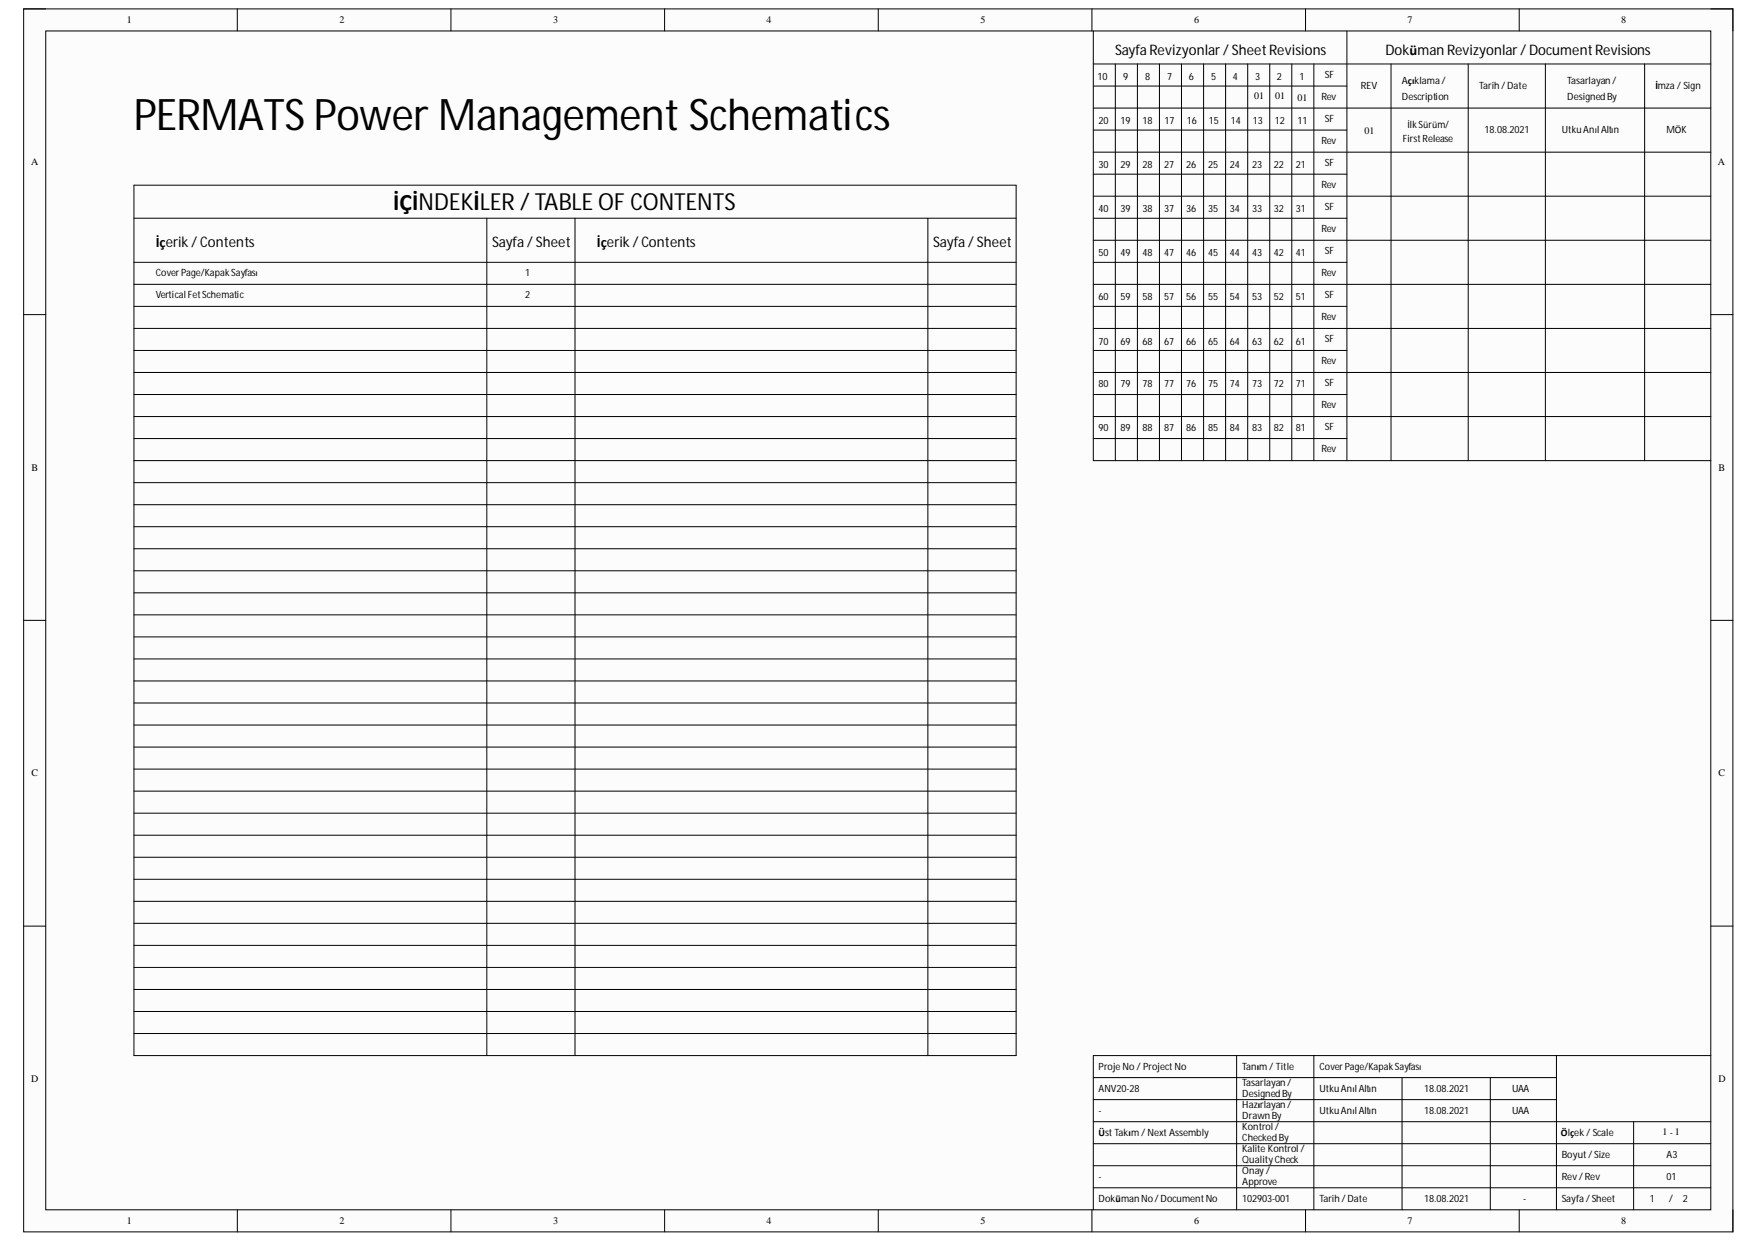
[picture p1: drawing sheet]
<svg xmlns="http://www.w3.org/2000/svg" width="297mm" height="210mm" viewBox="0 0 297 210" stroke-linecap="round" stroke-linejoin="round" font-family="sans-serif">
<defs><g id="words">
<text font-size="7.3" x="22.6" y="21.9">PERMATS Power Management Schematics</text>
<text font-size="4" x="66.4" y="35.4">İÇİNDEKİLER / TABLE OF CONTENTS</text>
<g font-size="2.4">
<text x="188.3" y="9.2">SayfaRevizyonlar/ SheetRevisions</text>
<text x="234" y="9.2">Doküman Revizyonlar/ DocumentRevisions</text>
<text x="26.3" y="41.7">İçerik / Contents</text>
<text x="83.1" y="41.7">Sayfa/ Sheet</text>
<text x="100.8" y="41.7">İçerik / Contents</text>
<text x="157.6" y="41.7">Sayfa/ Sheet</text>
</g>
<g font-size="1.7">
<text x="21.4" y="3.9">1</text>
<text x="57.3" y="3.9">2</text>
<text x="93.4" y="3.9">3</text>
<text x="129.5" y="3.9">4</text>
<text x="165.6" y="3.9">5</text>
<text x="201.7" y="3.9">6</text>
<text x="237.7" y="3.9">7</text>
<text x="273.8" y="3.9">8</text>
<text x="185.3" y="13.5">10</text>
<text x="189.7" y="13.5">9</text>
<text x="193.4" y="13.5">8</text>
<text x="197.1" y="13.5">7</text>
<text x="200.7" y="13.5">6</text>
<text x="204.5" y="13.5">5</text>
<text x="208.2" y="13.5">4</text>
<text x="211.8" y="16.7">01</text>
<text x="212" y="13.5">3</text>
<text x="215.4" y="16.7">01</text>
<text x="215.6" y="13.5">2</text>
<text x="219.1" y="17">01</text>
<text x="219.4" y="13.5">1</text>
<text x="223.1" y="16.9">Rev</text>
<text x="223.7" y="13.2">SF</text>
<text x="229.8" y="15">REV</text>
<text x="236.8" y="14.1">Açıklama/</text>
<text x="236.8" y="16.9">Description</text>
<text x="249.8" y="15">Tarih/Date</text>
<text x="264.7" y="14.1">Tasarlayan/</text>
<text x="264.7" y="16.9">DesignedBy</text>
<text x="279.5" y="15">İmza / Sign</text>
<text x="185.5" y="21">20</text>
<text x="189.2" y="21">19</text>
<text x="193" y="21">18</text>
<text x="196.7" y="21">17</text>
<text x="200.4" y="21">16</text>
<text x="204.1" y="21">15</text>
<text x="207.8" y="21">14</text>
<text x="211.6" y="21">13</text>
<text x="215.3" y="21">12</text>
<text x="219.1" y="21">11</text>
<text x="223.7" y="20.6">SF</text>
<text x="230.4" y="22.6">01</text>
<text x="236.9" y="23.9">FirstRelease</text>
<text x="237.7" y="21.6">İlkSürüm/</text>
<text x="250.7" y="22.5">18.08.2021</text>
<text x="263.7" y="22.5">UtkuAnıl Altın</text>
<text x="281.4" y="22.5">MÖK</text>
<text x="5.2" y="27.9">A</text>
<text x="185.5" y="28.4">30</text>
<text x="189.2" y="28.4">29</text>
<text x="193" y="28.4">28</text>
<text x="196.6" y="28.4">27</text>
<text x="200.3" y="28.4">26</text>
<text x="204" y="28.4">25</text>
<text x="207.7" y="28.4">24</text>
<text x="211.5" y="28.4">23</text>
<text x="215.1" y="28.4">22</text>
<text x="218.8" y="28.4">21</text>
<text x="223.1" y="24.3">Rev</text>
<text x="223.7" y="28">SF</text>
<text x="290.1" y="27.9">A</text>
<text x="185.5" y="35.8">40</text>
<text x="189.2" y="35.8">39</text>
<text x="193" y="35.8">38</text>
<text x="196.6" y="35.8">37</text>
<text x="200.3" y="35.8">36</text>
<text x="204" y="35.8">35</text>
<text x="207.7" y="35.8">34</text>
<text x="211.5" y="35.8">33</text>
<text x="215.1" y="35.8">32</text>
<text x="218.8" y="35.8">31</text>
<text x="223.1" y="31.8">Rev</text>
<text x="223.7" y="35.5">SF</text>
<text x="223.1" y="39.2">Rev</text>
<text x="26.3" y="46.6">CoverPage/KapakSayfası</text>
<text x="88.7" y="46.6">1</text>
<text x="185.5" y="43.3">50</text>
<text x="189.2" y="43.3">49</text>
<text x="193" y="43.3">48</text>
<text x="196.6" y="43.3">47</text>
<text x="200.3" y="43.3">46</text>
<text x="204" y="43.3">45</text>
<text x="207.7" y="43.3">44</text>
<text x="211.5" y="43.3">43</text>
<text x="215.1" y="43.3">42</text>
<text x="218.8" y="43.3">41</text>
<text x="223.1" y="46.6">Rev</text>
<text x="223.7" y="42.9">SF</text>
<text x="26.3" y="50.4">Vertical FetSchematic</text>
<text x="88.7" y="50.4">2</text>
<text x="185.5" y="50.7">60</text>
<text x="189.2" y="50.7">59</text>
<text x="193" y="50.7">58</text>
<text x="196.6" y="50.7">57</text>
<text x="200.3" y="50.7">56</text>
<text x="204" y="50.7">55</text>
<text x="207.7" y="50.7">54</text>
<text x="211.5" y="50.7">53</text>
<text x="215.1" y="50.7">52</text>
<text x="218.8" y="50.7">51</text>
<text x="223.7" y="50.4">SF</text>
<text x="185.5" y="58.2">70</text>
<text x="189.2" y="58.2">69</text>
<text x="193" y="58.2">68</text>
<text x="196.6" y="58.2">67</text>
<text x="200.3" y="58.2">66</text>
<text x="204" y="58.2">65</text>
<text x="207.7" y="58.2">64</text>
<text x="211.5" y="58.2">63</text>
<text x="215.1" y="58.2">62</text>
<text x="218.8" y="58.2">61</text>
<text x="223.1" y="54.1">Rev</text>
<text x="223.7" y="57.8">SF</text>
<text x="185.5" y="65.4">80</text>
<text x="189.2" y="65.4">79</text>
<text x="193" y="65.4">78</text>
<text x="196.6" y="65.4">77</text>
<text x="200.3" y="65.4">76</text>
<text x="204" y="65.4">75</text>
<text x="207.7" y="65.4">74</text>
<text x="211.5" y="65.4">73</text>
<text x="215.1" y="65.4">72</text>
<text x="218.8" y="65.4">71</text>
<text x="223.1" y="61.5">Rev</text>
<text x="223.7" y="65.2">SF</text>
<text x="223.1" y="68.9">Rev</text>
<text x="185.5" y="72.8">90</text>
<text x="189.2" y="72.8">89</text>
<text x="193" y="72.8">88</text>
<text x="196.6" y="72.8">87</text>
<text x="200.3" y="72.8">86</text>
<text x="204" y="72.8">85</text>
<text x="207.7" y="72.8">84</text>
<text x="211.5" y="72.8">83</text>
<text x="215.1" y="72.8">82</text>
<text x="218.8" y="72.8">81</text>
<text x="223.1" y="76.4">Rev</text>
<text x="223.7" y="72.7">SF</text>
<text x="5.3" y="79.5">B</text>
<text x="290.2" y="79.5">B</text>
<text x="5.3" y="131.1">C</text>
<text x="290.2" y="131.1">C</text>
<text x="5.2" y="182.7">D</text>
<text x="185.5" y="180.6">Proje No / Project No</text>
<text x="185.5" y="184.3">ANV20-28</text>
<text x="209.8" y="183.4">Tasarlayan/</text>
<text x="209.8" y="180.6">Tanım / Title</text>
<text x="209.8" y="185.3">DesignedBy</text>
<text x="222.8" y="184.3">UtkuAnıl Altın</text>
<text x="222.8" y="180.6">CoverPage/KapakSayfası</text>
<text x="240.5" y="184.3">18.08.2021</text>
<text x="255.4" y="184.3">UAA</text>
<text x="290.2" y="182.7">D</text>
<text x="185.5" y="191.8">Üst Takım / Next Assembly</text>
<text x="185.5" y="188.1">-</text>
<text x="209.8" y="187.1">Hazırlayan/</text>
<text x="209.8" y="190.8">Kontrol/</text>
<text x="209.8" y="189">DrawnBy</text>
<text x="222.8" y="188.1">UtkuAnıl Altın</text>
<text x="240.5" y="188.1">18.08.2021</text>
<text x="255.4" y="188.1">UAA</text>
<text x="263.6" y="191.8">Ölçek / Scale</text>
<text x="280.7" y="191.7">1 - 1</text>
<text x="209.8" y="194.6">Kalite Kontrol/</text>
<text x="209.8" y="192.7">CheckedBy</text>
<text x="209.8" y="196.4">QualityCheck</text>
<text x="263.7" y="195.5">Boyut/Size</text>
<text x="281.4" y="195.5">A3</text>
<text x="185.5" y="202.9">DokümanNo/DocumentNo</text>
<text x="185.5" y="199.2">-</text>
<text x="209.8" y="202.9">102903-001</text>
<text x="209.8" y="198.3">Onay /</text>
<text x="209.8" y="200.1">Approve</text>
<text x="222.8" y="202.9">Tarih/Date</text>
<text x="240.5" y="202.9">18.08.2021</text>
<text x="257.2" y="202.9">-</text>
<text x="263.7" y="199.2">Rev/Rev</text>
<text x="263.7" y="202.9">Sayfa/Sheet</text>
<text x="278.6" y="202.9">1</text>
<text x="281.4" y="199.2">01</text>
<text x="281.8" y="202.9">/</text>
<text x="284.2" y="202.9">2</text>
<text x="21.4" y="206.7">1</text>
<text x="57.3" y="206.7">2</text>
<text x="93.4" y="206.7">3</text>
<text x="129.5" y="206.7">4</text>
<text x="165.6" y="206.7">5</text>
<text x="201.7" y="206.7">6</text>
<text x="237.7" y="206.7">7</text>
<text x="273.8" y="206.7">8</text>
</g>
</g></defs>
<path d="M4 1.5h288.6v206.5h-288.6z" fill-rule="evenodd" fill="#fffcf8"/>
<path d="M4 1.5h288.6v206.5h-288.6z" fill="none" stroke="#000" stroke-width=".17"/>
<path d="M7.7 5.2h281.2v199.1h-281.2z" fill-rule="evenodd" fill="#fffcf8"/>
<g fill="none" stroke="#000" stroke-width=".17">
<path d="M4 1.5h3.7M7.7 5.2h281.2v199.1h-281.2zM40.1 1.5v3.7M76.2 1.5v3.7M112.2 1.5v3.7M148.3 1.5v3.7M184.4 1.5v3.7M184.6 5.2v72.6h104.3M184.6 10.8h104.3M184.6 18.3h104.3M184.6 14.5h42.8M188.3 10.8v67"/>
<path d="M192.1 10.8v67M195.8 10.8v67M199.5 10.8v67M203.2 10.8v67M207 10.8v67M210.7 10.8v67M214.4 10.8v67M218.1 10.8v67M220.5 1.5v3.7M221.9 10.8v67M227.4 5.2v72.6M234.9 10.8v67"/>
<path d="M247.9 10.8v67M256.5 1.5v3.7M261 10.8v67M277.7 10.8v67M288.9 1.5h3.7v3.7M22.6 36.9h149M82.2 36.9v141.4M97.1 36.9v141.4M156.7 36.9v141.4M171.6 31.3h-149v147h149v-147M184.6 36.9h42.8M184.6 25.7h104.3"/>
<path d="M184.6 22h42.8M184.6 29.4h42.8M184.6 33.1h104.3M4 53.1h3.7M22.6 44.3h149M22.6 48h149M22.6 51.7h149M22.6 55.5h149M22.6 59.2h149M184.6 44.3h42.8M184.6 48h104.3M184.6 51.7h42.8"/>
<path d="M184.6 55.5h104.3M184.6 59.2h42.8M184.6 40.6h104.3M288.9 53.1h3.7M22.6 62.9h149M22.6 66.6h149M22.6 70.3h149M22.6 74.1h149M22.6 77.8h149M184.6 62.9h104.3M184.6 66.6h42.8M184.6 70.3h104.3"/>
<path d="M184.6 74.1h42.8M22.6 81.5h149M22.6 85.2h149M22.6 88.9h149M22.6 92.7h149M22.6 96.4h149M4 104.8h3.7M22.6 100.1h149M22.6 103.8h149M22.6 107.6h149M22.6 111.3h149M22.6 115h149"/>
<path d="M22.6 118.7h149M288.9 104.8h3.7M22.6 122.4h149M22.6 126.2h149M22.6 129.9h149M22.6 133.6h149M22.6 137.3h149M4 156.4h3.7M22.6 141h149M22.6 144.8h149M22.6 148.5h149M22.6 152.2h149"/>
<path d="M22.6 155.9h149M22.6 159.6h149M288.9 156.4h3.7M22.6 163.4h149M22.6 167.1h149M22.6 170.8h149M22.6 174.5h149M208.8 178.3v26M221.9 178.3v26M262.8 178.3v26M288.9 178.3h-104.3v26M184.6 189.4h104.3"/>
<path d="M184.6 193.1h104.3M184.6 196.9h104.3M184.6 185.7h78.2M184.6 182h78.2M236.8 182v22.3M251.7 182v22.3M275.9 189.4v14.9M40.1 204.3v3.7M76.2 204.3v3.7M112.2 204.3v3.7M148.3 204.3v3.7M184.4 204.3v3.7"/>
<path d="M184.6 200.6h104.3M220.5 204.3v3.7M256.5 204.3v3.7M292.6 204.3v3.7"/>
</g>
<use href="#words"/>
</svg>
